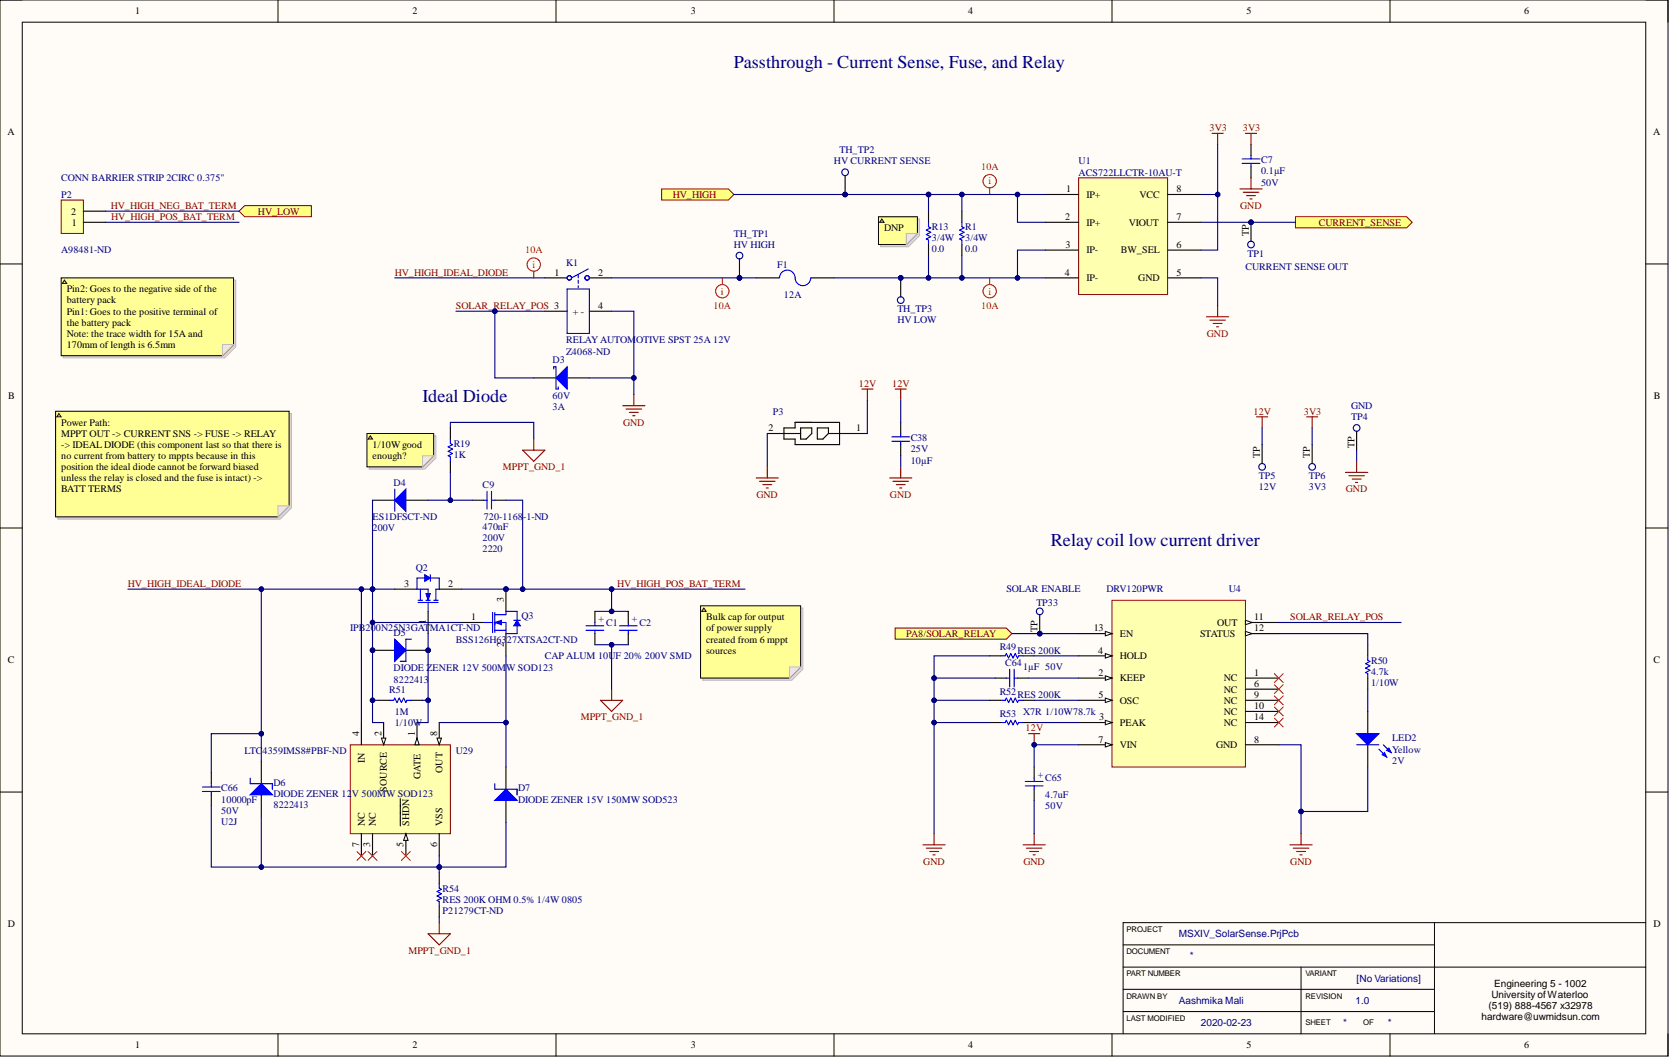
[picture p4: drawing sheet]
<svg xmlns="http://www.w3.org/2000/svg" width="381mm" height="241mm" viewBox="0 0 381 241" stroke-linecap="round" stroke-linejoin="round" font-family="sans-serif">
<defs><g id="words">
<g font-size="4.1" fill="#000080">
<text x="167.4" y="15.5">Passthrough - Current Sense, Fuse, and Relay</text>
<text x="96.4" y="91.6">Ideal Diode</text>
<text x="239.7" y="124.6">Relay coil low current driver</text>
</g>
<g font-size="2.3">
<text x="30.9" y="3.3">1</text>
<text x="94.1" y="3.3">2</text>
<text x="157.6" y="3.3">3</text>
<text x="220.9" y="3.3">4</text>
<text x="284.4" y="3.3">5</text>
<text x="347.7" y="3.3">6</text>
<text x="1.7" y="30.8">A</text>
<text x="377.2" y="30.8">A</text>
<text x="243.2" y="43.9">1</text>
<text x="247.9" y="45.1">IP+</text>
<text x="260" y="45.1">VCC</text>
<text x="268.4" y="43.9">8</text>
<text x="16.2" y="48.9">2</text>
<text x="16.4" y="51.5">1</text>
<text x="201.7" y="52.7">DNP</text>
<text x="243" y="50.2">2</text>
<text x="247.9" y="51.5">IP+</text>
<text x="257.5" y="51.5">VIOUT</text>
<text x="268.4" y="50.2">7</text>
<text x="284.9" y="53.7" transform="rotate(-90 284.9 53.7)">TP</text>
<text x="243.1" y="56.5">3</text>
<text x="247.9" y="57.8">IP-</text>
<text x="255.7" y="57.8">BW_SEL</text>
<text x="268.4" y="56.5">6</text>
<text x="126.5" y="62.9">1</text>
<text x="136.5" y="62.9">2</text>
<text x="243" y="62.9">4</text>
<text x="247.9" y="64.1">IP-</text>
<text x="259.7" y="64.1">GND</text>
<text x="268.4" y="62.9">5</text>
<text x="15.2" y="66.7">Pin2: Goes to the negative side of the</text>
<text x="15.2" y="69.2">battery pack</text>
<text x="15.2" y="71.7">Pin1: Goes to the positive terminal of</text>
<text x="130.7" y="71.7">+ -</text>
<text x="136.5" y="70.5">4</text>
<text x="15.2" y="74.3">the battery pack</text>
<text x="15.2" y="76.8">Note: the trace width for 15A and</text>
<text x="15.2" y="79.3">170mm of length is 6.5mm</text>
<text x="1.9" y="91.1">B</text>
<text x="377.3" y="91.1">B</text>
<text x="14" y="97.1">Power Path:</text>
<text x="14" y="99.6">MPPT OUT -&gt; CURRENT SNS -&gt; FUSE -&gt; RELAY</text>
<text x="175.3" y="98.4">2</text>
<text x="195.3" y="98.4">1</text>
<text x="14" y="102.2">-&gt; IDEAL DIODE (this component last so that there is</text>
<text x="14" y="104.7">no current from battery to mppts because in this</text>
<text x="14" y="107.2">position the ideal diode cannot be forward biased</text>
<text x="85" y="102.2">1/10Wgood</text>
<text x="85" y="104.7">enough?</text>
<text x="287.4" y="104.4" transform="rotate(-90 287.4 104.4)">TP</text>
<text x="298.9" y="104.4" transform="rotate(-90 298.9 104.4)">TP</text>
<text x="309" y="102.3" transform="rotate(-90 309 102.3)">TP</text>
<text x="14" y="109.8">unless the relay is closed and the fuse is intact) -&gt;</text>
<text x="14" y="112.3">BATT TERMS</text>
<text x="92.2" y="133.9">3</text>
<text x="102.2" y="133.9">2</text>
<text x="114.9" y="137.4" transform="rotate(-90 114.9 137.4)">3</text>
<text x="97.2" y="142.3" transform="rotate(-90 97.2 142.3)">1</text>
<text x="107.5" y="141.5">1</text>
<text x="161.1" y="141.5">Bulk cap for output</text>
<text x="277.7" y="142.7">OUT</text>
<text x="286.2" y="141.5">11</text>
<text x="114.9" y="147.6" transform="rotate(-90 114.9 147.6)">2</text>
<text x="161.1" y="144">of power supply</text>
<text x="161.1" y="146.5">created from 6 mppt</text>
<text x="161.1" y="149.1">sources</text>
<text x="236.7" y="144.1" transform="rotate(-90 236.7 144.1)">TP</text>
<text x="249.6" y="144">13</text>
<text x="250.6" y="149.1">4</text>
<text x="255.5" y="145.3">EN</text>
<text x="273.8" y="145.3">STATUS</text>
<text x="286.2" y="144">12</text>
<text x="1.8" y="151.3">C</text>
<text x="250.7" y="154.1">2</text>
<text x="255.5" y="150.3">HOLD</text>
<text x="255.5" y="155.4">KEEP</text>
<text x="279.2" y="155.4">NC</text>
<text x="286.2" y="154.1">1</text>
<text x="377.2" y="151.3">C</text>
<text x="250.7" y="159.2">5</text>
<text x="255.5" y="160.5">OSC</text>
<text x="279.2" y="157.9">NC</text>
<text x="279.2" y="160.5">NC</text>
<text x="286.2" y="156.7">6</text>
<text x="286.2" y="159.2">9</text>
<text x="286.2" y="161.7">10</text>
<text x="81.9" y="167.8" transform="rotate(-90 81.9 167.8)">4</text>
<text x="87" y="167.8" transform="rotate(-90 87 167.8)">2</text>
<text x="94.6" y="167.8" transform="rotate(-90 94.6 167.8)">1</text>
<text x="99.7" y="167.8" transform="rotate(-90 99.7 167.8)">8</text>
<text x="250.7" y="164.3">3</text>
<text x="255.5" y="165.6">PEAK</text>
<text x="279.2" y="163">NC</text>
<text x="279.2" y="165.6">NC</text>
<text x="286.2" y="164.3">14</text>
<text x="250.7" y="169.4">7</text>
<text x="255.5" y="170.6">VIN</text>
<text x="277.5" y="170.6">GND</text>
<text x="286.2" y="169.4">8</text>
<text x="83.2" y="174" transform="rotate(-90 83.2 174)">IN</text>
<text x="95.9" y="177.7" transform="rotate(-90 95.9 177.7)">GATE</text>
<text x="101" y="176.3" transform="rotate(-90 101 176.3)">OUT</text>
<text x="88.3" y="180.6" transform="rotate(-90 88.3 180.6)">SOURCE</text>
<text x="83.2" y="188.4" transform="rotate(-90 83.2 188.4)">NC</text>
<text x="85.7" y="188.4" transform="rotate(-90 85.7 188.4)">NC</text>
<text x="93.4" y="188.4" transform="rotate(-90 93.4 188.4)">SHDN</text>
<text x="101" y="188.4" transform="rotate(-90 101 188.4)">VSS</text>
<text x="81.9" y="193.2" transform="rotate(-90 81.9 193.2)">7</text>
<text x="84.5" y="193.1" transform="rotate(-90 84.5 193.1)">3</text>
<text x="92.1" y="193.2" transform="rotate(-90 92.1 193.2)">5</text>
<text x="99.7" y="193.2" transform="rotate(-90 99.7 193.2)">6</text>
<text x="1.8" y="211.5">D</text>
<text x="377.2" y="211.5">D</text>
<text x="340.3" y="227.7">University of Waterloo</text>
<text x="340.9" y="225.1">Engineering 5 - 1002</text>
<text x="338" y="232.7">hardware@uwmidsun.com</text>
<text x="339.6" y="230.2">(519) 888-4567 x32978</text>
<text x="30.9" y="239.1">1</text>
<text x="94.1" y="239.1">2</text>
<text x="157.6" y="239.1">3</text>
<text x="220.9" y="239.1">4</text>
<text x="284.4" y="239.1">5</text>
<text x="347.7" y="239.1">6</text>
</g>
<g font-size="2.3" fill="#800000">
<text x="275.9" y="29.9">3V3</text>
<text x="283.5" y="29.9">3V3</text>
<text x="25.3" y="47.7">HV_HIGH_NEG_BAT_TERM</text>
<text x="153.5" y="45.1">HV_HIGH</text>
<text x="283" y="47.7">GND</text>
<text x="25.4" y="50.2">HV_HIGH_POS_BAT_TERM</text>
<text x="58.9" y="48.9">HV_LOW</text>
<text x="300.9" y="51.5">CURRENT_SENSE</text>
<text x="90.1" y="62.9">HV_HIGH_IDEAL_DIODE</text>
<text x="104" y="70.5">SOLAR_RELAY_POS 3</text>
<text x="275.3" y="76.8">GND</text>
<text x="195.9" y="88.2">12V</text>
<text x="203.5" y="88.2">12V</text>
<text x="286" y="94.6">12V</text>
<text x="297.5" y="94.6">3V3</text>
<text x="142.2" y="97.1">GND</text>
<text x="114.8" y="107.2">MPPT_GND_1</text>
<text x="172.6" y="113.6">GND</text>
<text x="203" y="113.6">GND</text>
<text x="307.1" y="112.3">GND</text>
<text x="29.2" y="133.9">HV_HIGH_IDEAL_DIODE</text>
<text x="140.8" y="133.9">HV_HIGH_POS_BAT_TERM</text>
<text x="294.4" y="141.5">SOLAR_RELAY_POS</text>
<text x="206.8" y="145.3">PA8/SOLAR_RELAY</text>
<text x="132.5" y="164.3">MPPT_GND_1</text>
<text x="234" y="166.8">12V</text>
<text x="210.7" y="197.2">GND</text>
<text x="233.5" y="197.2">GND</text>
<text x="294.4" y="197.2">GND</text>
<text x="93.2" y="217.5">MPPT_GND_1</text>
</g>
<g font-size="2.3" fill="#000080">
<text x="191.5" y="35">TH_TP2</text>
<text x="14" y="41.3">CONN BARRIER STRIP 2CIRC 0.375&quot;</text>
<text x="190.3" y="37.5">HV CURRENT SENSE</text>
<text x="246.1" y="40">ACS722LLCTR-10AU-T</text>
<text x="246.1" y="37.5">U1</text>
<text x="287.7" y="39.8">0.1µF</text>
<text x="287.7" y="37.3">C7</text>
<text x="14" y="45.1">P2</text>
<text x="287.7" y="42.3">50V</text>
<text x="167.4" y="54">TH_TP1</text>
<text x="212.6" y="52.5">R13</text>
<text x="220.2" y="52.5">R1</text>
<text x="14" y="57.8">A98481-ND</text>
<text x="167.4" y="56.5">HV HIGH</text>
<text x="212.6" y="55">3/4W</text>
<text x="212.6" y="57.5">0.0</text>
<text x="220.2" y="55">3/4W</text>
<text x="220.2" y="57.5">0.0</text>
<text x="284.6" y="58.6">TP1</text>
<text x="129.1" y="60.6">K1</text>
<text x="177.3" y="61.1">F1</text>
<text x="284.1" y="61.6">CURRENT SENSE OUT</text>
<text x="178.9" y="67.9">12A</text>
<text x="204.7" y="71.2">TH_TP3</text>
<text x="204.7" y="73.8">HV LOW</text>
<text x="126.1" y="82.9">D3</text>
<text x="129.1" y="80.9">Z4068-ND</text>
<text x="129.1" y="78.3">RELAYAUTOMOTIVE SPST 25A 12V</text>
<text x="126.1" y="91">60V</text>
<text x="126.1" y="93.5">3A</text>
<text x="176.3" y="94.6">P3</text>
<text x="308.2" y="95.8">TP4</text>
<text x="308.2" y="93.3">GND</text>
<text x="103.5" y="101.9">R19</text>
<text x="207.8" y="100.6">C38</text>
<text x="103.5" y="104.4">1K</text>
<text x="207.8" y="103.2">25V</text>
<text x="207.8" y="105.7">10µF</text>
<text x="89.8" y="110.8">D4</text>
<text x="110.1" y="111.3">C9</text>
<text x="287.2" y="109.3">TP5</text>
<text x="287.2" y="111.8">12V</text>
<text x="298.6" y="109.3">TP6</text>
<text x="298.6" y="111.8">3V3</text>
<text x="85" y="118.6">ES1DFSCT-ND</text>
<text x="110.4" y="118.6">720-1168</text>
<text x="119.3" y="118.6">-1-ND</text>
<text x="85" y="121.2">200V</text>
<text x="110.1" y="120.9">470nF</text>
<text x="110.1" y="123.5">200V</text>
<text x="94.9" y="130.3">Q2</text>
<text x="110.1" y="126">2220</text>
<text x="229.6" y="135.1">SOLAR ENABLE</text>
<text x="252.4" y="135.1">DRV120PWR</text>
<text x="280.3" y="135.1">U4</text>
<text x="119" y="141.2">Q3</text>
<text x="137.8" y="142" transform="rotate(-90 137.8 142)">+</text>
<text x="138.3" y="142.7">C1</text>
<text x="145.4" y="142" transform="rotate(-90 145.4 142)">+</text>
<text x="145.9" y="142.7">C2</text>
<text x="236.4" y="138.2">TP33</text>
<text x="79.9" y="144">IPB200N25N3GAT</text>
<text x="89.8" y="145">D5</text>
<text x="98.1" y="144">MA1CT-ND</text>
<text x="104" y="146.5">BSS126H63</text>
<text x="115.6" y="146.5">27XTSA2CT-ND</text>
<text x="228.1" y="148.3">R49</text>
<text x="232.1" y="149.1">RES 200K</text>
<text x="89.8" y="155.7">8222413</text>
<text x="89.8" y="153.1">DIODE ZENER 12V 500MW SOD123</text>
<text x="124.3" y="150.3">CAP ALUM 10UF 20% 200V SMD</text>
<text x="229.3" y="151.9">C64</text>
<text x="233.4" y="152.9">1µF 50V</text>
<text x="312.8" y="153.9">4.7k</text>
<text x="312.8" y="151.4">R50</text>
<text x="88.8" y="157.9">R51</text>
<text x="228.1" y="158.5">R52</text>
<text x="232.1" y="159.2">RES 200K</text>
<text x="312.8" y="156.4">1/10W</text>
<text x="90.1" y="163">1M</text>
<text x="90.1" y="165.6">1/10W</text>
<text x="228.1" y="163.5">R53 X7R 1/10W78.7k</text>
<text x="55.8" y="171.9">LTC4359IMS8#PBF-ND</text>
<text x="104" y="171.9">U29</text>
<text x="317.6" y="171.6">Yellow</text>
<text x="317.6" y="169.1">LED2</text>
<text x="62.4" y="179.2">D6</text>
<text x="238" y="177.5" transform="rotate(-90 238 177.5)">+</text>
<text x="238.5" y="178.2">C65</text>
<text x="317.6" y="174.2">2V</text>
<text x="50.5" y="183">10000pF</text>
<text x="50.5" y="185.6">50V</text>
<text x="50.5" y="180.5">C66</text>
<text x="62.4" y="184.3">8222413</text>
<text x="62.4" y="181.8">DIODE ZENER 12</text>
<text x="80.3" y="181.8">V 500MW SOD123</text>
<text x="118.2" y="180.5">D7</text>
<text x="118.2" y="183">DIODE ZENER 15V 150MW SOD523</text>
<text x="238.5" y="182">4.7uF</text>
<text x="238.5" y="184.6">50V</text>
<text x="50.5" y="188.1">U2J</text>
<text x="101" y="203.3">R54</text>
<text x="101" y="208.4">P21279CT-ND</text>
<text x="101" y="205.9">RES 200K OHM 0.5% 1/4W 0805</text>
<text x="268.9" y="213.7">MSXIV_SolarSense.PrjPcb</text>
<text x="271.5" y="218.8">*</text>
<text x="309.5" y="223.9">[No Variations]</text>
<text x="268.9" y="228.9">Aashmika Mali</text>
<text x="309.3" y="228.9">1.0</text>
<text x="274" y="234">2020-02-23</text>
<text x="306.5" y="234">*</text>
<text x="316.6" y="234">*</text>
</g>
<g font-size="2.3" fill="#f00">
<text x="223.8" y="38.8">10A</text>
<text x="225.5" y="42.1">i</text>
<text x="119.8" y="57.8">10A</text>
<text x="121.5" y="61.1">i</text>
<text x="162.8" y="70.5">10A</text>
<text x="164.5" y="67.2">i</text>
<text x="223.8" y="70.5">10A</text>
<text x="225.5" y="67.2">i</text>
</g>
<g font-size="1.8">
<text x="257" y="212.5">PROJECT</text>
<text x="257" y="217.6">DOCUMENT</text>
<text x="257" y="227.8">DRAWN BY</text>
<text x="257" y="222.7">PART NUMBER</text>
<text x="297.8" y="227.8">REVISION</text>
<text x="297.8" y="222.7">VARIANT</text>
<text x="257" y="232.8">LAST MODIFIED</text>
<text x="297.8" y="233.8">SHEET</text>
<text x="311" y="233.8">OF</text>
</g>
</g></defs>
<path d="M0 0h380.5v240.9h-380.5z" fill-rule="evenodd" fill="#fffcf8"/>
<path d="M0 0h380.5v240.9h-380.5z" fill="none" stroke="#000" stroke-width=".23"/>
<path d="M5.1 5.1h370.4v230.7h-370.4z" fill-rule="evenodd" fill="#fffcf8"/>
<g fill="none" stroke="#000" stroke-width=".23">
<path d="M0 0h5.1M63.4 0v5.1M126.8 0v5.1M190.3 0v5.1M253.7 0v5.1M317.1 0v5.1M375.5 0h5v5.1M5.1 5.1h370.4v230.7h-370.4zM0 60.2h5.1M375.5 60.2h5M0 120.4h5.1M375.5 120.4h5"/>
<path d="M0 180.6h5.1M375.5 180.6h5M256.2 215.5h71.1M327.3 210.4v25.4M375.5 210.4h-119.3v25.4M63.4 235.8v5.1M126.8 235.8v5.1M190.3 235.8v5.1M253.7 235.8v5.1M256.2 230.7h71.1M256.2 220.6h119.3M256.2 225.6h71.1"/>
<path d="M296.8 220.6v15.2M317.1 235.8v5.1M380.5 235.8v5.1"/>
</g>
<path d="M246.1 40.6h20.3v26.6h-20.3z" fill-rule="evenodd" fill="#ffffb0"/>
<path d="M246.1 40.6h20.3v26.6h-20.3z" fill="none" stroke="#800000" stroke-width=".23"/>
<g fill="none" stroke="#000" stroke-width=".25">
<path d="M219.4 48.2v2.5M219.4 55.8v2.5M238.5 44.4h7.6M238.5 57h7.6M238.5 50.7h7.6M266.4 44.4h7.6M266.4 57h7.6M266.4 50.7h7.6M238.5 63.4h7.6M266.4 63.4h7.6M175 98.9h7.7M178.9 97.6h2.5v-1.3h10.1v5.1h-10.1v-1.3h-2.5z"/>
<path d="M182.7 97.6h2.5v1.3l-1.3 1.2h-1.2zM186.5 97.6h2.5v1.3l-1.3 1.2h-1.2zM189 98.9h7.6"/>
</g>
<path d="M219.4 50.7v1l.6 .3-1.1 .5 1.1 .5-1.1 .5 1.1 .5-1.1 .5 .5 .3v1" fill="none" stroke="#00f" stroke-width=".25"/>
<g fill="none" stroke="#800000" stroke-width=".25">
<path d="M276.5 30.4h2.6M277.8 30.4v2.6M275.3 72.2h5M276 73h3.6M276.8 73.8h2M277.5 74.5h.5M277.8 69.7v2.5M196.6 88.7h2.6M197.9 88.7v2.6M172.5 109h5.1M173.3 109.8h3.5M174 110.5h2.1"/>
<path d="M174.8 111.3h.5M175 106.5v2.5"/>
</g>
<circle cx="285.4" cy="50.7" r=".51" fill="#000080"/>
<circle cx="285.4" cy="50.7" r=".51" fill="none" stroke="#000080" stroke-width=".23"/>
<path d="M285.4 50.7v5.1" fill="none" stroke="#000" stroke-width=".25"/>
<circle cx="285.4" cy="50.7" r=".51" fill="#000080"/>
<circle cx="285.4" cy="50.7" r=".51" fill="none" stroke="#000080" stroke-width=".23"/>
<circle cx="285.4" cy="55.8" r=".76" fill="#f8fcff"/>
<circle cx="285.4" cy="55.8" r=".76" fill="none" stroke="#000080" stroke-width=".25"/>
<circle cx="192.8" cy="44.4" r=".51" fill="#000080"/>
<circle cx="192.8" cy="44.4" r=".51" fill="none" stroke="#000080" stroke-width=".23"/>
<path d="M192.8 39.3v5.1" fill="none" stroke="#000" stroke-width=".25"/>
<circle cx="192.8" cy="44.4" r=".51" fill="#000080"/>
<circle cx="192.8" cy="44.4" r=".51" fill="none" stroke="#000080" stroke-width=".23"/>
<circle cx="192.8" cy="39.3" r=".76" fill="#f8fcff"/>
<circle cx="192.8" cy="39.3" r=".76" fill="none" stroke="#000080" stroke-width=".25"/>
<circle cx="205.5" cy="63.4" r=".51" fill="#000080"/>
<circle cx="205.5" cy="63.4" r=".51" fill="none" stroke="#000080" stroke-width=".23"/>
<path d="M205.5 63.4v5" fill="none" stroke="#000" stroke-width=".25"/>
<circle cx="205.5" cy="63.4" r=".51" fill="#000080"/>
<circle cx="205.5" cy="63.4" r=".51" fill="none" stroke="#000080" stroke-width=".23"/>
<circle cx="205.5" cy="68.4" r=".76" fill="#f8fcff"/>
<circle cx="205.5" cy="68.4" r=".76" fill="none" stroke="#000080" stroke-width=".25"/>
<path d="M287.9 101.4v5.1" fill="none" stroke="#000" stroke-width=".25"/>
<circle cx="287.9" cy="106.5" r=".76" fill="#f8fcff"/>
<circle cx="287.9" cy="106.5" r=".76" fill="none" stroke="#000080" stroke-width=".25"/>
<path d="M299.4 101.4v5.1" fill="none" stroke="#000" stroke-width=".25"/>
<circle cx="299.4" cy="106.5" r=".76" fill="#f8fcff"/>
<circle cx="299.4" cy="106.5" r=".76" fill="none" stroke="#000080" stroke-width=".25"/>
<path d="M309.5 97.6v5.1" fill="none" stroke="#000" stroke-width=".25"/>
<circle cx="309.5" cy="97.6" r=".76" fill="#f8fcff"/>
<circle cx="309.5" cy="97.6" r=".76" fill="none" stroke="#000080" stroke-width=".25"/>
<g fill="none" stroke="#800000" stroke-width=".25">
<path d="M284.1 30.4h2.6M285.4 30.4v2.6M282.9 43.1h5M283.6 43.9h3.6M284.4 44.6h2M285.2 45.4h.5M285.4 40.6v2.5M286.7 95.1h2.5M287.9 95.1v2.5M298.1 95.1h2.5M299.4 95.1v2.5M307 107.7h5"/>
<path d="M307.7 108.5h3.6M308.5 109.3h2M309.3 110h.5M309.5 105.2v2.5"/>
</g>
<path d="M283.4 37.3h4M283.4 36.2h4M285.4 35.5v.7M285.4 37.3v.7M211.8 50.7v1l.5 .3-1 .5 1 .5-1 .5 1 .5-1 .5 .5 .3v1" fill="none" stroke="#00f" stroke-width=".25"/>
<path d="M285.4 33v2.5M285.4 38v2.6M211.8 48.2v2.5M211.8 55.8v2.5" fill="none" stroke="#000" stroke-width=".25"/>
<g fill="none" stroke="#f00" stroke-width=".25">
<path d="M225.8 42.8v1.6M121.8 61.9v1.5M225.8 63.4v1.5"/>
<circle cx="225.8" cy="41.3" r="1.52"/>
<circle cx="121.8" cy="60.3" r="1.52"/>
<circle cx="225.8" cy="66.4" r="1.52"/>
</g>
<path d="M295.6 49.4h25.3l1.3 1.3-1.3 1.3h-25.3z" fill-rule="evenodd" fill="#ffff80"/>
<path d="M295.6 49.4h25.3l1.3 1.3-1.3 1.3h-25.3z" fill="none" stroke="#800000" stroke-width=".23"/>
<path d="M203.5 99.6h4M205.5 98.9v.7M203.5 100.6h4M205.5 100.6v.8" fill="none" stroke="#00f" stroke-width=".25"/>
<path d="M205.5 96.3v2.6M205.5 101.4v2.5" fill="none" stroke="#000" stroke-width=".25"/>
<path d="M204.2 88.7h2.6M205.5 88.7v2.6M203 109h5M203.7 109.8h3.6M204.5 110.5h2M205.2 111.3h.5M205.5 106.5v2.5M234.7 167.3h2.5M235.9 167.3v2.6" fill="none" stroke="#800000" stroke-width=".25"/>
<circle cx="235.9" cy="169.9" r=".51" fill="#000080"/>
<circle cx="235.9" cy="169.9" r=".51" fill="none" stroke="#000080" stroke-width=".23"/>
<path d="M124.3 63.4h5.1M124.3 71h5.1M134.5 63.4h5M134.5 71h5" fill="none" stroke="#000" stroke-width=".25"/>
<g fill="none" stroke="#00f" stroke-width=".25">
<path d="M129.4 65.9h5.1v10.2h-5.1zM131.9 62.6v.8M131.9 63.9v.7M131.9 65.2v.5M134.2 61.3l-3.8 2.1"/>
<circle cx="129.9" cy="63.4" r=".51"/>
<circle cx="134" cy="63.4" r=".51"/>
</g>
<path d="M79.9 169.9h22.8v20.2h-22.8z" fill-rule="evenodd" fill="#ffffb0"/>
<path d="M79.9 169.9h22.8v20.2h-22.8z" fill="none" stroke="#800000" stroke-width=".23"/>
<path d="M95.1 164.8v5.1" fill="none" stroke="#000" stroke-width=".25"/>
<path d="M95.1 168.3l.5 1.6h-1z" fill="#f8fcff"/>
<path d="M95.1 168.3l.5 1.6h-1z" fill="none" stroke="#000" stroke-width=".23"/>
<path d="M87.5 164.8v5.1" fill="none" stroke="#000" stroke-width=".25"/>
<path d="M87 168.3h1l-.5 1.6z" fill="#f8fcff"/>
<path d="M87 168.3h1l-.5 1.6z" fill="none" stroke="#000" stroke-width=".23"/>
<path d="M82.5 164.8v5.1M85 190.1v5.1M92.6 190.1v5.1" fill="none" stroke="#000" stroke-width=".25"/>
<path d="M92.6 190.1l.5 1.6h-1z" fill="#f8fcff"/>
<path d="M92.6 190.1l.5 1.6h-1z" fill="none" stroke="#000" stroke-width=".23"/>
<path d="M100.2 164.8v5.1M82.5 190.1v5.1M91.3 182.2v6.2M100.2 190.1v5.1" fill="none" stroke="#000" stroke-width=".25"/>
<path d="M99.7 168.3h1l-.5 1.6z" fill="#f8fcff"/>
<path d="M99.7 168.3h1l-.5 1.6z" fill="none" stroke="#000" stroke-width=".23"/>
<path d="M100.2 201.6v1l.5 .2-1 .5 1 .5-1 .5 1 .6-1 .5 .5 .2v1" fill="none" stroke="#00f" stroke-width=".25"/>
<path d="M100.2 199v2.6M100.2 206.6v2.6" fill="none" stroke="#000" stroke-width=".25"/>
<path d="M97.7 213h5l-2.5 2.5zM100.2 210.4v2.6" fill="none" stroke="#800000" stroke-width=".25"/>
<circle cx="85" cy="148.3" r=".51" fill="#000080"/>
<circle cx="85" cy="148.3" r=".51" fill="none" stroke="#000080" stroke-width=".23"/>
<circle cx="97.7" cy="148.3" r=".51" fill="#000080"/>
<circle cx="97.7" cy="148.3" r=".51" fill="none" stroke="#000080" stroke-width=".23"/>
<path d="M85 148.3h5.1" fill="none" stroke="#000" stroke-width=".25"/>
<circle cx="85" cy="148.3" r=".51" fill="#000080"/>
<circle cx="85" cy="148.3" r=".51" fill="none" stroke="#000080" stroke-width=".23"/>
<path d="M92.6 148.3h5.1" fill="none" stroke="#000" stroke-width=".25"/>
<circle cx="97.7" cy="148.3" r=".51" fill="#000080"/>
<circle cx="97.7" cy="148.3" r=".51" fill="none" stroke="#000080" stroke-width=".23"/>
<path d="M90.1 145.8l2.5 2.5-2.5 2.5z" fill="#00f"/>
<path d="M95.1 134.4h2.6v2.5M95.4 137.4h4.6M95.4 136.9h1M95.9 134.4v2.5M97.2 136.9h1M97.7 137.4v2M98.9 136.9h1.1M99.4 134.4v2.5M88.8 159.7h1l.3-.5 .5 1 .5-1 .5 1 .5-1 .5 1 .3-.5h1M90.1 145.8l2.5 2.5-2.5 2.5zM93.9 145.8h-1.3v5h-1.3" fill="none" stroke="#00f" stroke-width=".25"/>
<path d="M90.1 134.4h5M97.7 139.4v5.1M100.2 134.4h5.1M86.3 159.7h2.5M91.3 150.8h1.3M93.9 159.7h2.5" fill="none" stroke="#000" stroke-width=".25"/>
<path d="M97.2 135.4h1l-.5 1.5z" fill="#00f"/>
<path d="M97.2 135.4h1l-.5 1.5z" fill="none" stroke="#00f" stroke-width=".23"/>
<path d="M96.9 131.8h-1.8v2.6M98.2 131.8h2v2.6h-.8" fill="none" stroke="#00f" stroke-width=".25"/>
<path d="M96.9 131.1l1.3 .7-1.3 .8z" fill="#00f"/>
<path d="M96.9 131.1l1.3 .7-1.3 .8z" fill="none" stroke="#00f" stroke-width=".23"/>
<path d="M98.2 131.1v1.5" fill="none" stroke="#00f" stroke-width=".25"/>
<path d="M85 114.1h5.1M92.6 114.1h5.1" fill="none" stroke="#000" stroke-width=".25"/>
<path d="M90.1 114.1l2.5-2.6v5.1z" fill="#00f"/>
<path d="M90.1 114.1l2.5-2.6v5.1zM90.1 111.5v5.1M102.7 100.1v1.1l.6 .2-1.1 .5 1.1 .5-1.1 .5 1.1 .5-1.1 .5 .5 .3v1M110.4 114.1h.7M111.1 112.1v4M112.1 112.1v4M112.1 114.1h.8" fill="none" stroke="#00f" stroke-width=".25"/>
<path d="M102.7 97.6v2.5M102.7 105.2v2.5M107.8 114.1h2.6M112.9 114.1h2.5" fill="none" stroke="#000" stroke-width=".25"/>
<path d="M119.2 102.7h5.1l-2.5 2.5zM121.8 100.1v2.6" fill="none" stroke="#800000" stroke-width=".25"/>
<circle cx="115.4" cy="134.4" r=".51" fill="#000080"/>
<circle cx="115.4" cy="134.4" r=".51" fill="none" stroke="#000080" stroke-width=".23"/>
<path d="M115.4 134.4v5" fill="none" stroke="#000" stroke-width=".25"/>
<circle cx="115.4" cy="134.4" r=".51" fill="#000080"/>
<circle cx="115.4" cy="134.4" r=".51" fill="none" stroke="#000080" stroke-width=".23"/>
<path d="M105.3 142h5.1M115.4 144.5v5.1" fill="none" stroke="#000" stroke-width=".25"/>
<path d="M112.4 139.7v4.6M112.9 139.7v4.6M110.4 142h2M112.9 140.2h2.5M112.9 142h2.5v2.5M112.9 143.7h2.5" fill="none" stroke="#00f" stroke-width=".25"/>
<path d="M112.9 142l1.5-.5v1z" fill="#00f"/>
<path d="M112.9 142l1.5-.5v1z" fill="none" stroke="#00f" stroke-width=".23"/>
<path d="M115.4 140.2v-.8h2.6v2.1M118 142.7v1.8h-2.6" fill="none" stroke="#00f" stroke-width=".25"/>
<path d="M118 141.5l.7 1.2h-1.5z" fill="#00f"/>
<path d="M118 141.5l.7 1.2h-1.5z" fill="none" stroke="#00f" stroke-width=".23"/>
<path d="M117.2 141.5h1.5" fill="none" stroke="#00f" stroke-width=".25"/>
<path d="M59.6 173.7v5M59.6 181.3v5" fill="none" stroke="#000" stroke-width=".25"/>
<path d="M57.1 181.3l2.5-2.6 2.6 2.6z" fill="#00f"/>
<path d="M57.1 177.5v1.2h5.1v1.3M57.1 181.3l2.5-2.6 2.6 2.6z" fill="none" stroke="#00f" stroke-width=".25"/>
<path d="M62.2 178.7v1.3M115.4 174.9v5.1M115.4 182.5v5.1" fill="none" stroke="#000" stroke-width=".25"/>
<path d="M112.9 182.5l2.5-2.5 2.6 2.5z" fill="#00f"/>
<path d="M46.2 179.5h4M48.2 178.7v.8M112.9 178.7v1.3h5.1v1.3M46.2 180.5h4M48.2 180.5v.8M112.9 182.5l2.5-2.5 2.6 2.5z" fill="none" stroke="#00f" stroke-width=".25"/>
<path d="M48.2 176.2v2.5M48.2 181.3v2.5M118 180v1.3" fill="none" stroke="#000" stroke-width=".25"/>
<path d="M81.4 194.2l2.1 2M83.5 194.2l-2.1 2M84 194.2l2 2M86 194.2l-2 2M91.6 194.2l2 2M93.6 194.2l-2 2" fill="none" stroke="#f00" stroke-width=".23"/>
<path d="M137 159.7h5.1l-2.6 2.6zM139.5 157.2v2.5" fill="none" stroke="#800000" stroke-width=".25"/>
<path d="M253.7 136.9h30.4v38h-30.4z" fill-rule="evenodd" fill="#ffffb0"/>
<path d="M253.7 136.9h30.4v38h-30.4z" fill="none" stroke="#800000" stroke-width=".23"/>
<path d="M246.1 144.5h7.6" fill="none" stroke="#000" stroke-width=".25"/>
<path d="M252.2 144l1.5 .5-1.5 .5z" fill="#f8fcff"/>
<path d="M252.2 144l1.5 .5-1.5 .5z" fill="none" stroke="#000" stroke-width=".23"/>
<path d="M246.1 149.6h7.6" fill="none" stroke="#000" stroke-width=".25"/>
<path d="M252.2 149.1l1.5 .5-1.5 .5z" fill="#f8fcff"/>
<path d="M252.2 149.1l1.5 .5-1.5 .5z" fill="none" stroke="#000" stroke-width=".23"/>
<path d="M246.1 154.7h7.6" fill="none" stroke="#000" stroke-width=".25"/>
<path d="M252.2 154.1l1.5 .6-1.5 .5z" fill="#f8fcff"/>
<path d="M252.2 154.1l1.5 .6-1.5 .5z" fill="none" stroke="#000" stroke-width=".23"/>
<path d="M246.1 159.7h7.6" fill="none" stroke="#000" stroke-width=".25"/>
<path d="M252.2 159.2l1.5 .5-1.5 .5z" fill="#f8fcff"/>
<path d="M252.2 159.2l1.5 .5-1.5 .5z" fill="none" stroke="#000" stroke-width=".23"/>
<path d="M246.1 164.8h7.6" fill="none" stroke="#000" stroke-width=".25"/>
<path d="M252.2 164.3l1.5 .5-1.5 .5z" fill="#f8fcff"/>
<path d="M252.2 164.3l1.5 .5-1.5 .5z" fill="none" stroke="#000" stroke-width=".23"/>
<path d="M246.1 169.9h7.6" fill="none" stroke="#000" stroke-width=".25"/>
<path d="M252.2 169.4l1.5 .5-1.5 .5z" fill="#f8fcff"/>
<path d="M252.2 169.4l1.5 .5-1.5 .5z" fill="none" stroke="#000" stroke-width=".23"/>
<path d="M284.1 142h7.6" fill="none" stroke="#000" stroke-width=".25"/>
<path d="M284.1 141.5l1.6 .5-1.6 .5z" fill="#f8fcff"/>
<path d="M284.1 141.5l1.6 .5-1.6 .5z" fill="none" stroke="#000" stroke-width=".23"/>
<path d="M284.1 144.5h7.6" fill="none" stroke="#000" stroke-width=".25"/>
<path d="M284.1 144l1.6 .5-1.6 .5z" fill="#f8fcff"/>
<path d="M284.1 144l1.6 .5-1.6 .5z" fill="none" stroke="#000" stroke-width=".23"/>
<g fill="none" stroke="#000" stroke-width=".25">
<path d="M225.8 159.7h2.5M225.8 149.6h2.5M227.1 154.7h2.5M232.1 154.7h2.6M233.4 159.7h2.5M233.4 149.6h2.5M284.1 154.7h7.6M284.1 157.2h7.6M284.1 159.7h7.6M225.8 164.8h2.5M233.4 164.8h2.5M284.1 162.3h7.6"/>
<path d="M284.1 164.8h7.6M284.1 169.9h7.6"/>
</g>
<path d="M228.3 149.6h1l.3-.5 .5 1 .5-1 .5 1 .5-1 .5 1 .3-.5h1M228.3 159.7h1l.3-.5 .5 1 .5-1 .5 1 .5-1 .5 1 .3-.5h1M229.6 154.7h.8M230.4 152.6v4.1M231.4 152.6v4.1M231.4 154.7h.7M228.3 164.8h1l.3-.5 .5 1 .5-1 .5 1 .5-1 .5 1 .3-.5h1" fill="none" stroke="#00f" stroke-width=".25"/>
<path d="M290.7 153.6l2.1 2.1M290.7 156.2l2.1 2M290.7 158.7l2.1 2M292.8 153.6l-2.1 2.1M292.8 156.2l-2.1 2M292.8 158.7l-2.1 2M290.7 161.2l2.1 2.1M290.7 163.8l2.1 2M292.8 161.2l-2.1 2.1M292.8 163.8l-2.1 2" fill="none" stroke="#f00" stroke-width=".23"/>
<path d="M210.6 192.7h5M211.3 193.4h3.6M212.1 194.2h2M212.8 195h.6M213.1 190.1v2.6M294.3 192.7h5.1M295 193.4h3.6M295.8 194.2h2M296.6 195h.5M296.8 190.1v2.6" fill="none" stroke="#800000" stroke-width=".25"/>
<path d="M204.2 143.2h25.4l1.3 1.3-1.3 1.3h-25.4z" fill-rule="evenodd" fill="#ffff80"/>
<path d="M204.2 143.2h25.4l1.3 1.3-1.3 1.3h-25.4z" fill="none" stroke="#800000" stroke-width=".23"/>
<circle cx="237.2" cy="144.5" r=".51" fill="#000080"/>
<circle cx="237.2" cy="144.5" r=".51" fill="none" stroke="#000080" stroke-width=".23"/>
<path d="M237.2 139.4v5.1" fill="none" stroke="#000" stroke-width=".25"/>
<circle cx="237.2" cy="144.5" r=".51" fill="#000080"/>
<circle cx="237.2" cy="144.5" r=".51" fill="none" stroke="#000080" stroke-width=".23"/>
<circle cx="237.2" cy="139.4" r=".76" fill="#f8fcff"/>
<circle cx="237.2" cy="139.4" r=".76" fill="none" stroke="#000080" stroke-width=".25"/>
<path d="M142.1 92.5h5M142.8 93.3h3.6M143.6 94.1h2M144.4 94.8h.5M144.6 90v2.5M233.4 192.7h5.1M234.2 193.4h3.5M234.9 194.2h2.1M235.7 195h.5M235.9 190.1v2.6" fill="none" stroke="#800000" stroke-width=".25"/>
<path d="M312 149.6v1l.6 .2-1.1 .6 1.1 .5-1.1 .5 1.1 .5-1.1 .5 .5 .2v1.1" fill="none" stroke="#00f" stroke-width=".25"/>
<path d="M312 147v2.6M312 154.7v2.5M312 162.3v5M312 169.9v5" fill="none" stroke="#000" stroke-width=".25"/>
<path d="M309.5 167.3h5.1l-2.6 2.6z" fill="#00f"/>
<path d="M309.5 167.3h5.1l-2.6 2.6zM314.6 170.9l1.8 1.8M315.6 169.9l1.8 1.7" fill="none" stroke="#00f" stroke-width=".25"/>
<path d="M315.3 172.1l.6-.5 .5 1.1z" fill="#00f"/>
<path d="M315.3 172.1l.6-.5 .5 1.1z" fill="none" stroke="#00f" stroke-width=".25"/>
<path d="M316.4 171.1l.5-.5 .5 1z" fill="#00f"/>
<path d="M309.5 169.9h5.1M316.4 171.1l.5-.5 .5 1z" fill="none" stroke="#00f" stroke-width=".25"/>
<path d="M121.8 86.2h5M129.4 86.2h5.1" fill="none" stroke="#000" stroke-width=".25"/>
<path d="M126.8 86.2l2.6-2.5v5z" fill="#00f"/>
<path d="M126.3 84.2v-.5h.5v5h.6v-.5M126.8 86.2l2.6-2.5v5zM233.9 178.2h4.1M233.9 179.2h4.1M235.9 177.5v.7M235.9 179.2v.8" fill="none" stroke="#00f" stroke-width=".25"/>
<path d="M235.9 174.9v2.6M235.9 180v2.5" fill="none" stroke="#000" stroke-width=".25"/>
<path d="M14 45.6h5v7.6h-5z" fill-rule="evenodd" fill="#ffffb0"/>
<path d="M14 45.6h5v7.6h-5z" fill="none" stroke="#800000" stroke-width=".23"/>
<path d="M19 50.7h5.1M19 48.2h5.1" fill="none" stroke="#000" stroke-width=".25"/>
<path d="M54.5 48.2l1.3-1.3h15.2v2.5h-15.2z" fill-rule="evenodd" fill="#ffff80"/>
<path d="M54.5 48.2l1.3-1.3h15.2v2.5h-15.2z" fill="none" stroke="#800000" stroke-width=".23"/>
<path d="M172.5 63.4h5.1M185.2 63.4h5.1" fill="none" stroke="#000" stroke-width=".25"/>
<path d="M177.6 63.4h.2M177.9 63.3a1.83 1.83 0 0 1 2-1.7 1.83 1.83 0 0 1 1.6 2.2 1.78 1.78 0 0 0 1.9 1.3 1.78 1.78 0 0 0 1.5-1.7M184.9 63.4h.3" fill="none" stroke="#00f" stroke-width=".25"/>
<circle cx="168.7" cy="63.4" r=".51" fill="#000080"/>
<circle cx="168.7" cy="63.4" r=".51" fill="none" stroke="#000080" stroke-width=".23"/>
<path d="M168.7 58.3v5.1" fill="none" stroke="#000" stroke-width=".25"/>
<circle cx="168.7" cy="63.4" r=".51" fill="#000080"/>
<circle cx="168.7" cy="63.4" r=".51" fill="none" stroke="#000080" stroke-width=".23"/>
<circle cx="168.7" cy="58.3" r=".76" fill="#f8fcff"/>
<circle cx="168.7" cy="58.3" r=".76" fill="none" stroke="#000080" stroke-width=".25"/>
<g fill="none" stroke="#f00" stroke-width=".25">
<path d="M164.8 63.4v1.5"/>
<circle cx="164.8" cy="66.4" r="1.52"/>
</g>
<path d="M133.7 142.7h4.1M133.7 143.7h4.1M135.7 142v.7M135.7 143.7v.8M141.3 142.7h4.1M141.3 143.7h4.1M143.3 142v.7M143.3 143.7v.8" fill="none" stroke="#00f" stroke-width=".25"/>
<path d="M135.7 139.4v2.6M143.3 139.4v2.6M135.7 144.5v2.5M143.3 144.5v2.5" fill="none" stroke="#000" stroke-width=".25"/>
<path d="M150.9 43.1h15.3l1.2 1.3-1.2 1.2h-15.3z" fill-rule="evenodd" fill="#ffff80"/>
<path d="M150.9 43.1h15.3l1.2 1.3-1.2 1.2h-15.3z" fill="none" stroke="#800000" stroke-width=".23"/>
<path d="M105.3 134.4h64.7" fill="none" stroke="#000080" stroke-width=".25"/>
<circle cx="115.4" cy="134.4" r=".51" fill="#000080"/>
<circle cx="115.4" cy="134.4" r=".51" fill="none" stroke="#000080" stroke-width=".23"/>
<circle cx="119.2" cy="134.4" r=".51" fill="#000080"/>
<circle cx="119.2" cy="134.4" r=".51" fill="none" stroke="#000080" stroke-width=".23"/>
<circle cx="139.5" cy="134.4" r=".51" fill="#000080"/>
<circle cx="139.5" cy="134.4" r=".51" fill="none" stroke="#000080" stroke-width=".23"/>
<path d="M24.1 50.7h30.4M24.1 48.2h30.4M29.2 134.4h30.4v32.9h-11.4v8.9" fill="none" stroke="#000080" stroke-width=".25"/>
<circle cx="59.6" cy="167.3" r=".51" fill="#000080"/>
<circle cx="59.6" cy="167.3" r=".51" fill="none" stroke="#000080" stroke-width=".23"/>
<circle cx="59.6" cy="134.4" r=".51" fill="#000080"/>
<circle cx="59.6" cy="134.4" r=".51" fill="none" stroke="#000080" stroke-width=".23"/>
<path d="M48.2 183.8v14h11.4" fill="none" stroke="#000080" stroke-width=".25"/>
<circle cx="59.6" cy="197.8" r=".51" fill="#000080"/>
<circle cx="59.6" cy="197.8" r=".51" fill="none" stroke="#000080" stroke-width=".23"/>
<path d="M59.6 186.3v11.5h40.6v-2.6" fill="none" stroke="#000080" stroke-width=".25"/>
<circle cx="59.6" cy="197.8" r=".51" fill="#000080"/>
<circle cx="59.6" cy="197.8" r=".51" fill="none" stroke="#000080" stroke-width=".23"/>
<circle cx="100.2" cy="197.8" r=".51" fill="#000080"/>
<circle cx="100.2" cy="197.8" r=".51" fill="none" stroke="#000080" stroke-width=".23"/>
<path d="M59.6 134.4h22.9v30.4" fill="none" stroke="#000080" stroke-width=".25"/>
<circle cx="59.6" cy="134.4" r=".51" fill="#000080"/>
<circle cx="59.6" cy="134.4" r=".51" fill="none" stroke="#000080" stroke-width=".23"/>
<circle cx="82.5" cy="134.4" r=".51" fill="#000080"/>
<circle cx="82.5" cy="134.4" r=".51" fill="none" stroke="#000080" stroke-width=".23"/>
<path d="M82.5 134.4h7.6" fill="none" stroke="#000080" stroke-width=".25"/>
<circle cx="82.5" cy="134.4" r=".51" fill="#000080"/>
<circle cx="82.5" cy="134.4" r=".51" fill="none" stroke="#000080" stroke-width=".23"/>
<circle cx="85" cy="134.4" r=".51" fill="#000080"/>
<circle cx="85" cy="134.4" r=".51" fill="none" stroke="#000080" stroke-width=".23"/>
<path d="M85 134.4v30.4h2.5" fill="none" stroke="#000080" stroke-width=".25"/>
<circle cx="85" cy="134.4" r=".51" fill="#000080"/>
<circle cx="85" cy="134.4" r=".51" fill="none" stroke="#000080" stroke-width=".23"/>
<circle cx="85" cy="142" r=".51" fill="#000080"/>
<circle cx="85" cy="142" r=".51" fill="none" stroke="#000080" stroke-width=".23"/>
<circle cx="85" cy="148.3" r=".51" fill="#000080"/>
<circle cx="85" cy="148.3" r=".51" fill="none" stroke="#000080" stroke-width=".23"/>
<circle cx="85" cy="159.7" r=".51" fill="#000080"/>
<circle cx="85" cy="159.7" r=".51" fill="none" stroke="#000080" stroke-width=".23"/>
<path d="M85 159.7h1.3" fill="none" stroke="#000080" stroke-width=".25"/>
<circle cx="85" cy="159.7" r=".51" fill="#000080"/>
<circle cx="85" cy="159.7" r=".51" fill="none" stroke="#000080" stroke-width=".23"/>
<path d="M85 142h20.3" fill="none" stroke="#000080" stroke-width=".25"/>
<circle cx="85" cy="142" r=".51" fill="#000080"/>
<circle cx="85" cy="142" r=".51" fill="none" stroke="#000080" stroke-width=".23"/>
<path d="M90.1 63.4h34.2M97.7 144.5v20.3h-2.6" fill="none" stroke="#000080" stroke-width=".25"/>
<circle cx="97.7" cy="159.7" r=".51" fill="#000080"/>
<circle cx="97.7" cy="159.7" r=".51" fill="none" stroke="#000080" stroke-width=".23"/>
<circle cx="97.7" cy="148.3" r=".51" fill="#000080"/>
<circle cx="97.7" cy="148.3" r=".51" fill="none" stroke="#000080" stroke-width=".23"/>
<path d="M96.4 159.7h1.3" fill="none" stroke="#000080" stroke-width=".25"/>
<circle cx="97.7" cy="159.7" r=".51" fill="#000080"/>
<circle cx="97.7" cy="159.7" r=".51" fill="none" stroke="#000080" stroke-width=".23"/>
<path d="M97.7 114.1h10.1" fill="none" stroke="#000080" stroke-width=".25"/>
<circle cx="102.7" cy="114.1" r=".51" fill="#000080"/>
<circle cx="102.7" cy="114.1" r=".51" fill="none" stroke="#000080" stroke-width=".23"/>
<path d="M115.4 187.6v10.2h-15.2" fill="none" stroke="#000080" stroke-width=".25"/>
<circle cx="100.2" cy="197.8" r=".51" fill="#000080"/>
<circle cx="100.2" cy="197.8" r=".51" fill="none" stroke="#000080" stroke-width=".23"/>
<path d="M100.2 164.8h15.2v10.1" fill="none" stroke="#000080" stroke-width=".25"/>
<circle cx="115.4" cy="164.8" r=".51" fill="#000080"/>
<circle cx="115.4" cy="164.8" r=".51" fill="none" stroke="#000080" stroke-width=".23"/>
<path d="M104 71h20.3M102.7 97.6v-1.3h19.1v3.8" fill="none" stroke="#000080" stroke-width=".25"/>
<circle cx="112.9" cy="71" r=".51" fill="#000080"/>
<circle cx="112.9" cy="71" r=".51" fill="none" stroke="#000080" stroke-width=".23"/>
<path d="M112.9 71v15.2h8.9" fill="none" stroke="#000080" stroke-width=".25"/>
<circle cx="112.9" cy="71" r=".51" fill="#000080"/>
<circle cx="112.9" cy="71" r=".51" fill="none" stroke="#000080" stroke-width=".23"/>
<path d="M115.4 114.1h3.8v20.3" fill="none" stroke="#000080" stroke-width=".25"/>
<circle cx="119.2" cy="134.4" r=".51" fill="#000080"/>
<circle cx="119.2" cy="134.4" r=".51" fill="none" stroke="#000080" stroke-width=".23"/>
<path d="M134.5 86.2h10.1" fill="none" stroke="#000080" stroke-width=".25"/>
<circle cx="144.6" cy="86.2" r=".51" fill="#000080"/>
<circle cx="144.6" cy="86.2" r=".51" fill="none" stroke="#000080" stroke-width=".23"/>
<path d="M135.7 147h3.8v10.2" fill="none" stroke="#000080" stroke-width=".25"/>
<circle cx="139.5" cy="147" r=".51" fill="#000080"/>
<circle cx="139.5" cy="147" r=".51" fill="none" stroke="#000080" stroke-width=".23"/>
<path d="M139.5 134.4v5h-3.8" fill="none" stroke="#000080" stroke-width=".25"/>
<circle cx="139.5" cy="139.4" r=".51" fill="#000080"/>
<circle cx="139.5" cy="139.4" r=".51" fill="none" stroke="#000080" stroke-width=".23"/>
<circle cx="139.5" cy="134.4" r=".51" fill="#000080"/>
<circle cx="139.5" cy="134.4" r=".51" fill="none" stroke="#000080" stroke-width=".23"/>
<path d="M139.5 147h3.8" fill="none" stroke="#000080" stroke-width=".25"/>
<circle cx="139.5" cy="147" r=".51" fill="#000080"/>
<circle cx="139.5" cy="147" r=".51" fill="none" stroke="#000080" stroke-width=".23"/>
<path d="M139.5 139.4h3.8" fill="none" stroke="#000080" stroke-width=".25"/>
<circle cx="139.5" cy="139.4" r=".51" fill="#000080"/>
<circle cx="139.5" cy="139.4" r=".51" fill="none" stroke="#000080" stroke-width=".23"/>
<path d="M139.5 71h5.1v19" fill="none" stroke="#000080" stroke-width=".25"/>
<circle cx="144.6" cy="86.2" r=".51" fill="#000080"/>
<circle cx="144.6" cy="86.2" r=".51" fill="none" stroke="#000080" stroke-width=".23"/>
<path d="M139.5 63.4h29.2" fill="none" stroke="#000080" stroke-width=".25"/>
<circle cx="168.7" cy="63.4" r=".51" fill="#000080"/>
<circle cx="168.7" cy="63.4" r=".51" fill="none" stroke="#000080" stroke-width=".23"/>
<path d="M167.4 44.4h44.4" fill="none" stroke="#000080" stroke-width=".25"/>
<circle cx="211.8" cy="44.4" r=".51" fill="#000080"/>
<circle cx="211.8" cy="44.4" r=".51" fill="none" stroke="#000080" stroke-width=".23"/>
<circle cx="192.8" cy="44.4" r=".51" fill="#000080"/>
<circle cx="192.8" cy="44.4" r=".51" fill="none" stroke="#000080" stroke-width=".23"/>
<path d="M168.7 63.4h3.8" fill="none" stroke="#000080" stroke-width=".25"/>
<circle cx="168.7" cy="63.4" r=".51" fill="#000080"/>
<circle cx="168.7" cy="63.4" r=".51" fill="none" stroke="#000080" stroke-width=".23"/>
<path d="M190.3 63.4h48.2" fill="none" stroke="#000080" stroke-width=".25"/>
<circle cx="232.1" cy="63.4" r=".51" fill="#000080"/>
<circle cx="232.1" cy="63.4" r=".51" fill="none" stroke="#000080" stroke-width=".23"/>
<circle cx="219.4" cy="63.4" r=".51" fill="#000080"/>
<circle cx="219.4" cy="63.4" r=".51" fill="none" stroke="#000080" stroke-width=".23"/>
<circle cx="211.8" cy="63.4" r=".51" fill="#000080"/>
<circle cx="211.8" cy="63.4" r=".51" fill="none" stroke="#000080" stroke-width=".23"/>
<circle cx="205.5" cy="63.4" r=".51" fill="#000080"/>
<circle cx="205.5" cy="63.4" r=".51" fill="none" stroke="#000080" stroke-width=".23"/>
<path d="M211.8 44.4h20.3v6.3h6.4M197.9 91.3v7.6h-1.3" fill="none" stroke="#000080" stroke-width=".25"/>
<circle cx="232.1" cy="44.4" r=".51" fill="#000080"/>
<circle cx="232.1" cy="44.4" r=".51" fill="none" stroke="#000080" stroke-width=".23"/>
<circle cx="219.4" cy="44.4" r=".51" fill="#000080"/>
<circle cx="219.4" cy="44.4" r=".51" fill="none" stroke="#000080" stroke-width=".23"/>
<circle cx="211.8" cy="44.4" r=".51" fill="#000080"/>
<circle cx="211.8" cy="44.4" r=".51" fill="none" stroke="#000080" stroke-width=".23"/>
<path d="M213.1 164.8h12.7" fill="none" stroke="#000080" stroke-width=".25"/>
<circle cx="213.1" cy="164.8" r=".51" fill="#000080"/>
<circle cx="213.1" cy="164.8" r=".51" fill="none" stroke="#000080" stroke-width=".23"/>
<path d="M213.1 159.7h12.7" fill="none" stroke="#000080" stroke-width=".25"/>
<circle cx="213.1" cy="159.7" r=".51" fill="#000080"/>
<circle cx="213.1" cy="159.7" r=".51" fill="none" stroke="#000080" stroke-width=".23"/>
<path d="M213.1 154.7h14" fill="none" stroke="#000080" stroke-width=".25"/>
<circle cx="213.1" cy="154.7" r=".51" fill="#000080"/>
<circle cx="213.1" cy="154.7" r=".51" fill="none" stroke="#000080" stroke-width=".23"/>
<path d="M225.8 149.6h-12.7v40.5" fill="none" stroke="#000080" stroke-width=".25"/>
<circle cx="213.1" cy="164.8" r=".51" fill="#000080"/>
<circle cx="213.1" cy="164.8" r=".51" fill="none" stroke="#000080" stroke-width=".23"/>
<circle cx="213.1" cy="159.7" r=".51" fill="#000080"/>
<circle cx="213.1" cy="159.7" r=".51" fill="none" stroke="#000080" stroke-width=".23"/>
<circle cx="213.1" cy="154.7" r=".51" fill="#000080"/>
<circle cx="213.1" cy="154.7" r=".51" fill="none" stroke="#000080" stroke-width=".23"/>
<path d="M230.9 144.5h15.2" fill="none" stroke="#000080" stroke-width=".25"/>
<circle cx="237.2" cy="144.5" r=".51" fill="#000080"/>
<circle cx="237.2" cy="144.5" r=".51" fill="none" stroke="#000080" stroke-width=".23"/>
<path d="M238.5 57h-6.4v6.4" fill="none" stroke="#000080" stroke-width=".25"/>
<circle cx="232.1" cy="63.4" r=".51" fill="#000080"/>
<circle cx="232.1" cy="63.4" r=".51" fill="none" stroke="#000080" stroke-width=".23"/>
<path d="M232.1 44.4h6.4" fill="none" stroke="#000080" stroke-width=".25"/>
<circle cx="232.1" cy="44.4" r=".51" fill="#000080"/>
<circle cx="232.1" cy="44.4" r=".51" fill="none" stroke="#000080" stroke-width=".23"/>
<path d="M234.7 154.7h11.4M246.1 169.9h-10.2v5" fill="none" stroke="#000080" stroke-width=".25"/>
<circle cx="235.9" cy="169.9" r=".51" fill="#000080"/>
<circle cx="235.9" cy="169.9" r=".51" fill="none" stroke="#000080" stroke-width=".23"/>
<path d="M277.8 33v24h-3.8M274 63.4h3.8v6.3M235.9 159.7h10.2M235.9 149.6h10.2M235.9 164.8h10.2" fill="none" stroke="#000080" stroke-width=".25"/>
<circle cx="277.8" cy="44.4" r=".51" fill="#000080"/>
<circle cx="277.8" cy="44.4" r=".51" fill="none" stroke="#000080" stroke-width=".23"/>
<path d="M274 50.7h21.6" fill="none" stroke="#000080" stroke-width=".25"/>
<circle cx="285.4" cy="50.7" r=".51" fill="#000080"/>
<circle cx="285.4" cy="50.7" r=".51" fill="none" stroke="#000080" stroke-width=".23"/>
<path d="M274 44.4h3.8" fill="none" stroke="#000080" stroke-width=".25"/>
<circle cx="277.8" cy="44.4" r=".51" fill="#000080"/>
<circle cx="277.8" cy="44.4" r=".51" fill="none" stroke="#000080" stroke-width=".23"/>
<path d="M291.7 169.9h5.1v20.2" fill="none" stroke="#000080" stroke-width=".25"/>
<circle cx="296.8" cy="185.1" r=".51" fill="#000080"/>
<circle cx="296.8" cy="185.1" r=".51" fill="none" stroke="#000080" stroke-width=".23"/>
<path d="M291.7 144.5h20.3v2.5M291.7 142h28M312 174.9v10.2h-15.2" fill="none" stroke="#000080" stroke-width=".25"/>
<circle cx="296.8" cy="185.1" r=".51" fill="#000080"/>
<circle cx="296.8" cy="185.1" r=".51" fill="none" stroke="#000080" stroke-width=".23"/>
<path d="M59.6 167.3v6.4" fill="none" stroke="#000080" stroke-width=".25"/>
<circle cx="59.6" cy="167.3" r=".51" fill="#000080"/>
<circle cx="59.6" cy="167.3" r=".51" fill="none" stroke="#000080" stroke-width=".23"/>
<path d="M85 114.1v20.3" fill="none" stroke="#000080" stroke-width=".25"/>
<circle cx="85" cy="134.4" r=".51" fill="#000080"/>
<circle cx="85" cy="134.4" r=".51" fill="none" stroke="#000080" stroke-width=".23"/>
<path d="M100.2 197.8v1.2M100.2 209.2v1.2" fill="none" stroke="#000080" stroke-width=".25"/>
<circle cx="100.2" cy="197.8" r=".51" fill="#000080"/>
<circle cx="100.2" cy="197.8" r=".51" fill="none" stroke="#000080" stroke-width=".23"/>
<path d="M102.7 107.7v6.4" fill="none" stroke="#000080" stroke-width=".25"/>
<circle cx="102.7" cy="114.1" r=".51" fill="#000080"/>
<circle cx="102.7" cy="114.1" r=".51" fill="none" stroke="#000080" stroke-width=".23"/>
<path d="M115.4 149.6v15.2" fill="none" stroke="#000080" stroke-width=".25"/>
<circle cx="115.4" cy="164.8" r=".51" fill="#000080"/>
<circle cx="115.4" cy="164.8" r=".51" fill="none" stroke="#000080" stroke-width=".23"/>
<path d="M211.8 58.3v5.1M175 98.9v7.6M205.5 91.3v5M205.5 103.9v2.6" fill="none" stroke="#000080" stroke-width=".25"/>
<circle cx="211.8" cy="63.4" r=".51" fill="#000080"/>
<circle cx="211.8" cy="63.4" r=".51" fill="none" stroke="#000080" stroke-width=".23"/>
<path d="M211.8 44.4v3.8" fill="none" stroke="#000080" stroke-width=".25"/>
<circle cx="211.8" cy="44.4" r=".51" fill="#000080"/>
<circle cx="211.8" cy="44.4" r=".51" fill="none" stroke="#000080" stroke-width=".23"/>
<path d="M219.4 58.3v5.1" fill="none" stroke="#000080" stroke-width=".25"/>
<circle cx="219.4" cy="63.4" r=".51" fill="#000080"/>
<circle cx="219.4" cy="63.4" r=".51" fill="none" stroke="#000080" stroke-width=".23"/>
<path d="M219.4 44.4v3.8" fill="none" stroke="#000080" stroke-width=".25"/>
<circle cx="219.4" cy="44.4" r=".51" fill="#000080"/>
<circle cx="219.4" cy="44.4" r=".51" fill="none" stroke="#000080" stroke-width=".23"/>
<path d="M287.9 97.6v3.8M299.4 97.6v3.8M309.5 102.7v2.5M312 157.2v5.1M235.9 182.5v7.6" fill="none" stroke="#000080" stroke-width=".25"/>
<path d="M14.5 63.9h39.3v15.2l-2.6 2.5h-36.7z" fill-rule="evenodd" fill="#e0ddd7"/>
<path d="M14.5 63.9h39.3v15.2l-2.6 2.5h-36.7z" fill="none" stroke="#bfbdba" stroke-width=".23"/>
<path d="M14 63.4h39.3v15.2l-2.6 2.5h-36.7z" fill-rule="evenodd" fill="#ffff96"/>
<path d="M14 63.4h39.3v15.2l-2.6 2.5h-36.7z" fill="none" stroke="#000" stroke-width=".23"/>
<path d="M50.7 78.6h2.6l-2.6 2.5z" fill="#f2f0d8"/>
<path d="M50.7 78.6h2.6l-2.6 2.5z" fill="none" stroke="#bfbdba" stroke-width=".23"/>
<path d="M14.7 63.9l.5 .7h-1z" fill="#ffcc78"/>
<path d="M14.7 63.9l.5 .7h-1z" fill="none" stroke="#300" stroke-width=".23"/>
<path d="M200.9 49.9h8.9v3.8l-2.5 2.6h-6.4z" fill-rule="evenodd" fill="#e0ddd7"/>
<path d="M200.9 49.9h8.9v3.8l-2.5 2.6h-6.4z" fill="none" stroke="#bfbdba" stroke-width=".23"/>
<path d="M200.4 49.4h8.9v3.8l-2.5 2.6h-6.4z" fill-rule="evenodd" fill="#ffff96"/>
<path d="M200.4 49.4h8.9v3.8l-2.5 2.6h-6.4z" fill="none" stroke="#000" stroke-width=".23"/>
<path d="M206.8 53.2h2.5l-2.5 2.6z" fill="#f2f0d8"/>
<path d="M206.8 53.2h2.5l-2.5 2.6z" fill="none" stroke="#bfbdba" stroke-width=".23"/>
<path d="M201.2 49.9l.5 .8h-1z" fill="#ffcc78"/>
<path d="M201.2 49.9l.5 .8h-1z" fill="none" stroke="#300" stroke-width=".23"/>
<path d="M84.2 99.4h15.2v5l-2.5 2.6h-12.7z" fill-rule="evenodd" fill="#e0ddd7"/>
<path d="M84.2 99.4h15.2v5l-2.5 2.6h-12.7z" fill="none" stroke="#bfbdba" stroke-width=".23"/>
<path d="M83.7 98.9h15.2v5l-2.5 2.6h-12.7z" fill-rule="evenodd" fill="#ffff96"/>
<path d="M83.7 98.9h15.2v5l-2.5 2.6h-12.7z" fill="none" stroke="#000" stroke-width=".23"/>
<path d="M96.4 103.9h2.5l-2.5 2.6z" fill="#f2f0d8"/>
<path d="M96.4 103.9h2.5l-2.5 2.6z" fill="none" stroke="#bfbdba" stroke-width=".23"/>
<path d="M84.5 99.4l.5 .7h-1z" fill="#ffcc78"/>
<path d="M84.5 99.4l.5 .7h-1z" fill="none" stroke="#300" stroke-width=".23"/>
<path d="M160.3 138.7h22.9v13.9l-2.6 2.6h-20.3z" fill-rule="evenodd" fill="#e0ddd7"/>
<path d="M160.3 138.7h22.9v13.9l-2.6 2.6h-20.3z" fill="none" stroke="#bfbdba" stroke-width=".23"/>
<path d="M159.8 138.2h22.9v13.9l-2.6 2.6h-20.3z" fill-rule="evenodd" fill="#ffff96"/>
<path d="M159.8 138.2h22.9v13.9l-2.6 2.6h-20.3z" fill="none" stroke="#000" stroke-width=".23"/>
<path d="M180.1 152.1h2.6l-2.6 2.6z" fill="#f2f0d8"/>
<path d="M180.1 152.1h2.6l-2.6 2.6z" fill="none" stroke="#bfbdba" stroke-width=".23"/>
<path d="M160.6 138.7l.5 .7h-1z" fill="#ffcc78"/>
<path d="M160.6 138.7l.5 .7h-1z" fill="none" stroke="#300" stroke-width=".23"/>
<path d="M13.2 94.3h53.3v21.6l-2.6 2.5h-50.7z" fill-rule="evenodd" fill="#e0ddd7"/>
<path d="M13.2 94.3h53.3v21.6l-2.6 2.5h-50.7z" fill="none" stroke="#bfbdba" stroke-width=".23"/>
<path d="M12.7 93.8h53.3v21.6l-2.6 2.5h-50.7z" fill-rule="evenodd" fill="#ffff96"/>
<path d="M12.7 93.8h53.3v21.6l-2.6 2.5h-50.7z" fill="none" stroke="#000" stroke-width=".23"/>
<path d="M63.4 115.4h2.6l-2.6 2.5z" fill="#f2f0d8"/>
<path d="M63.4 115.4h2.6l-2.6 2.5z" fill="none" stroke="#bfbdba" stroke-width=".23"/>
<path d="M13.4 94.3l.6 .8h-1.1z" fill="#ffcc78"/>
<path d="M13.4 94.3l.6 .8h-1.1z" fill="none" stroke="#300" stroke-width=".23"/>
<use href="#words"/>
</svg>
